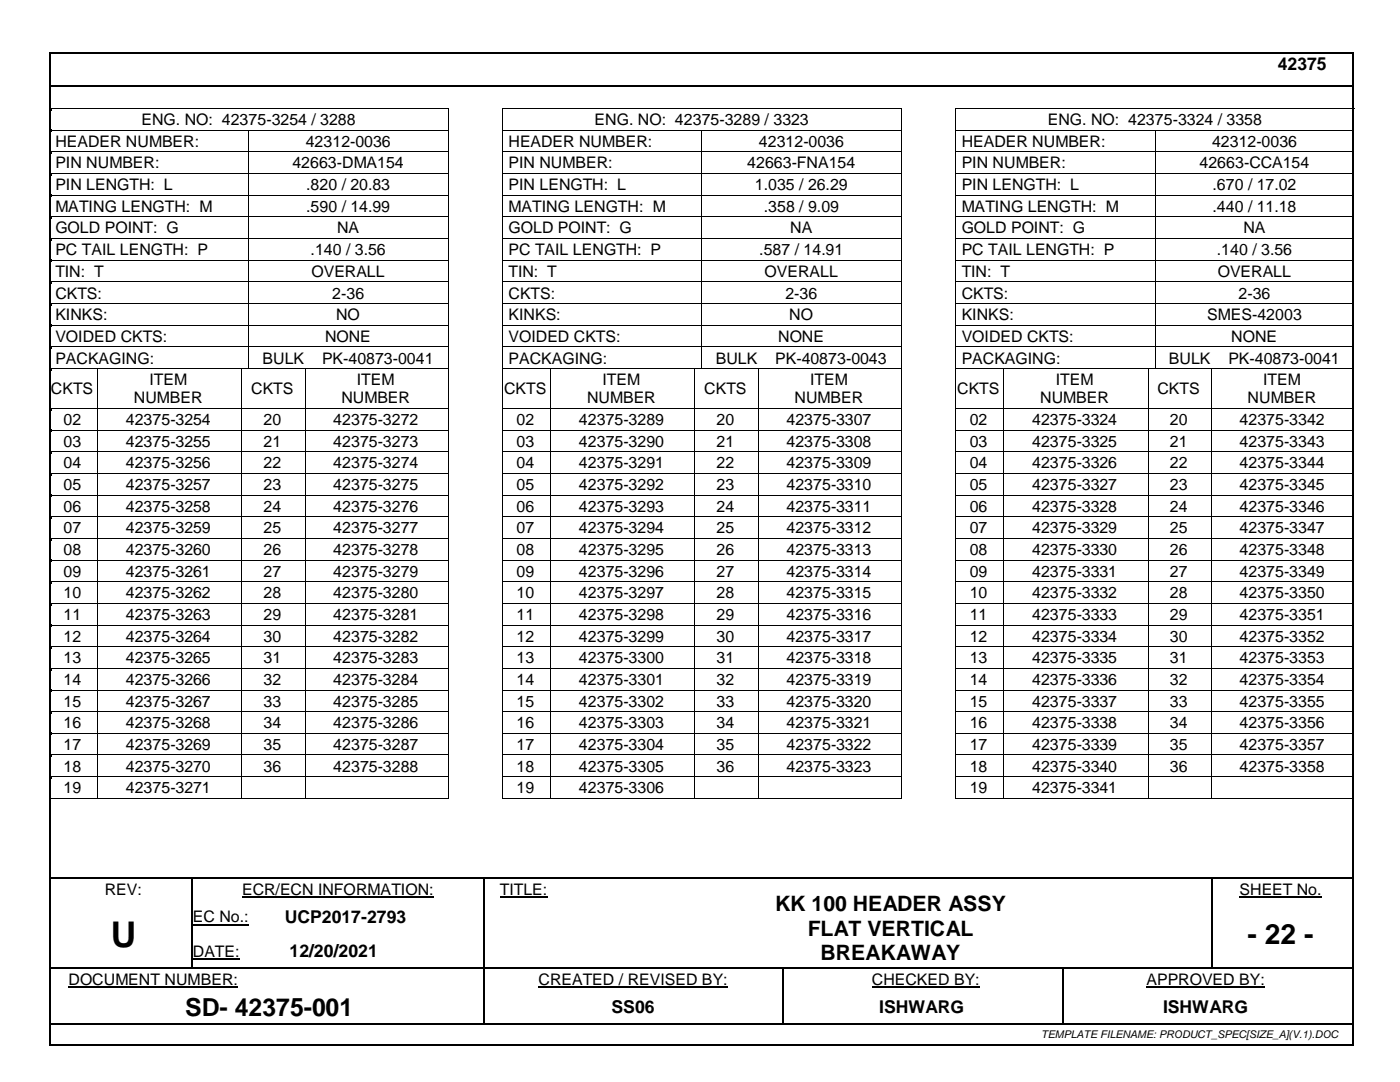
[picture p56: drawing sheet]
<svg xmlns="http://www.w3.org/2000/svg" width="279mm" height="216mm" viewBox="0 0 279 216" stroke-linecap="round" stroke-linejoin="round" font-family="sans-serif">
<defs><g id="words">
<text font-size="7.1" x="22.1" y="188.9">U</text>
<text font-size="5.6" x="249" y="188.3">- 22 -</text>
<text font-size="5" x="37" y="202.7">SD- 42375-001</text>
<g font-size="4.2">
<text x="154.7" y="181.9">KK 100 HEADER ASSY</text>
<text x="161.2" y="186.7">FLAT VERTICAL</text>
<text x="163.8" y="191.6">BREAKAWAY</text>
</g>
<g font-size="3.5">
<text x="255" y="13.9">42375</text>
<text x="56.8" y="184.1">UCP2017-2793</text>
<text x="57.8" y="191">12/20/2021</text>
<text x="122.1" y="202">SS06</text>
<text x="175.5" y="202">ISHWARG</text>
<text x="232.1" y="202">ISHWARG</text>
</g>
<g font-size="3.2">
<text x="11" y="29.3">HEADER NUMBER:</text>
<text x="28.2" y="25">ENG. NO: 42375-3254 / 3288</text>
<text x="61" y="29.3">42312-0036</text>
<text x="101.5" y="29.3">HEADER NUMBER:</text>
<text x="118.7" y="25">ENG. NO: 42375-3289 / 3323</text>
<text x="151.5" y="29.3">42312-0036</text>
<text x="191.9" y="29.3">HEADER NUMBER:</text>
<text x="209.1" y="25">ENG. NO: 42375-3324 / 3358</text>
<text x="241.9" y="29.3">42312-0036</text>
<text x="11" y="33.6">PIN NUMBER:</text>
<text x="58.3" y="33.6">42663-DMA154</text>
<text x="101.5" y="33.6">PIN NUMBER:</text>
<text x="149.1" y="33.6">42663-FNA154</text>
<text x="191.9" y="33.6">PIN NUMBER:</text>
<text x="239.4" y="33.6">42663-CCA154</text>
<text x="11" y="37.9">PIN LENGTH: L</text>
<text x="61.1" y="37.9">.820 / 20.83</text>
<text x="101.5" y="37.9">PIN LENGTH: L</text>
<text x="150.6" y="37.9">1.035 / 26.29</text>
<text x="191.9" y="37.9">PIN LENGTH: L</text>
<text x="242" y="37.9">.670 / 17.02</text>
<text x="11" y="42.3">MATING LENGTH: M</text>
<text x="11" y="46.6">GOLD POINT: G</text>
<text x="61.1" y="42.3">.590 / 14.99</text>
<text x="67.3" y="46.6">NA</text>
<text x="101.5" y="42.3">MATING LENGTH: M</text>
<text x="101.5" y="46.6">GOLD POINT: G</text>
<text x="152.4" y="42.3">.358 / 9.09</text>
<text x="157.7" y="46.6">NA</text>
<text x="191.9" y="42.3">MATING LENGTH: M</text>
<text x="191.9" y="46.6">GOLD POINT: G</text>
<text x="242" y="42.3">.440 / 11.18</text>
<text x="248.2" y="46.6">NA</text>
<text x="11" y="50.9">PC TAIL LENGTH: P</text>
<text x="62" y="50.9">.140 / 3.56</text>
<text x="101.5" y="50.9">PC TAIL LENGTH: P</text>
<text x="151.5" y="50.9">.587 / 14.91</text>
<text x="191.9" y="50.9">PC TAIL LENGTH: P</text>
<text x="242.9" y="50.9">.140 / 3.56</text>
<text x="11" y="55.3">TIN: T</text>
<text x="11" y="59.6">CKTS:</text>
<text x="62.2" y="55.3">OVERALL</text>
<text x="66.3" y="59.6">2-36</text>
<text x="101.5" y="55.3">TIN: T</text>
<text x="101.5" y="59.6">CKTS:</text>
<text x="152.6" y="55.3">OVERALL</text>
<text x="156.7" y="59.6">2-36</text>
<text x="191.9" y="55.3">TIN: T</text>
<text x="191.9" y="59.6">CKTS:</text>
<text x="243" y="55.3">OVERALL</text>
<text x="247.2" y="59.6">2-36</text>
<text x="11" y="63.9">KINKS:</text>
<text x="67.1" y="63.9">NO</text>
<text x="101.5" y="63.9">KINKS:</text>
<text x="157.5" y="63.9">NO</text>
<text x="191.9" y="63.9">KINKS:</text>
<text x="240.9" y="63.9">SMES-42003</text>
<text x="11" y="68.2">VOIDED CKTS:</text>
<text x="64.9" y="68.2">NONE</text>
<text x="101.5" y="68.2">VOIDED CKTS:</text>
<text x="155.3" y="68.2">NONE</text>
<text x="191.9" y="68.2">VOIDED CKTS:</text>
<text x="245.7" y="68.2">NONE</text>
<text x="11" y="72.5">PACKAGING:</text>
<text x="29.8" y="76.9">ITEM</text>
<text x="52.4" y="72.5">BULK</text>
<text x="64.3" y="72.5">PK-40873-0041</text>
<text x="71.2" y="76.9">ITEM</text>
<text x="101.5" y="72.5">PACKAGING:</text>
<text x="120.2" y="76.9">ITEM</text>
<text x="142.9" y="72.5">BULK</text>
<text x="154.7" y="72.5">PK-40873-0043</text>
<text x="161.7" y="76.9">ITEM</text>
<text x="191.9" y="72.5">PACKAGING:</text>
<text x="210.7" y="76.9">ITEM</text>
<text x="233.3" y="72.5">BULK</text>
<text x="245.1" y="72.5">PK-40873-0041</text>
<text x="252.1" y="76.9">ITEM</text>
<text x="10.2" y="78.7">CKTS</text>
<text x="26.7" y="80.5">NUMBER</text>
<text x="50.1" y="78.7">CKTS</text>
<text x="68.1" y="80.5">NUMBER</text>
<text x="100.6" y="78.7">CKTS</text>
<text x="117.2" y="80.5">NUMBER</text>
<text x="140.6" y="78.7">CKTS</text>
<text x="158.6" y="80.5">NUMBER</text>
<text x="191" y="78.7">CKTS</text>
<text x="207.6" y="80.5">NUMBER</text>
<text x="231" y="78.7">CKTS</text>
<text x="249" y="80.5">NUMBER</text>
<text x="12.7" y="84.8">02</text>
<text x="12.7" y="89.1">03</text>
<text x="25.1" y="84.8">42375-3254</text>
<text x="25.1" y="89.1">42375-3255</text>
<text x="52.6" y="84.8">20</text>
<text x="52.6" y="89.1">21</text>
<text x="66.5" y="84.8">42375-3272</text>
<text x="66.5" y="89.1">42375-3273</text>
<text x="103.1" y="84.8">02</text>
<text x="103.1" y="89.1">03</text>
<text x="115.5" y="84.8">42375-3289</text>
<text x="115.5" y="89.1">42375-3290</text>
<text x="143" y="84.8">20</text>
<text x="143" y="89.1">21</text>
<text x="157" y="84.8">42375-3307</text>
<text x="157" y="89.1">42375-3308</text>
<text x="193.5" y="84.8">02</text>
<text x="193.5" y="89.1">03</text>
<text x="206" y="84.8">42375-3324</text>
<text x="206" y="89.1">42375-3325</text>
<text x="233.5" y="84.8">20</text>
<text x="233.5" y="89.1">21</text>
<text x="247.4" y="84.8">42375-3342</text>
<text x="247.4" y="89.1">42375-3343</text>
<text x="12.7" y="93.4">04</text>
<text x="25.1" y="93.4">42375-3256</text>
<text x="52.6" y="93.4">22</text>
<text x="66.5" y="93.4">42375-3274</text>
<text x="103.1" y="93.4">04</text>
<text x="115.5" y="93.4">42375-3291</text>
<text x="143" y="93.4">22</text>
<text x="157" y="93.4">42375-3309</text>
<text x="193.5" y="93.4">04</text>
<text x="206" y="93.4">42375-3326</text>
<text x="233.5" y="93.4">22</text>
<text x="247.4" y="93.4">42375-3344</text>
<text x="12.7" y="97.8">05</text>
<text x="25.1" y="97.8">42375-3257</text>
<text x="52.6" y="97.8">23</text>
<text x="66.5" y="97.8">42375-3275</text>
<text x="103.1" y="97.8">05</text>
<text x="115.5" y="97.8">42375-3292</text>
<text x="143" y="97.8">23</text>
<text x="157" y="97.8">42375-3310</text>
<text x="193.5" y="97.8">05</text>
<text x="206" y="97.8">42375-3327</text>
<text x="233.5" y="97.8">23</text>
<text x="247.4" y="97.8">42375-3345</text>
<text x="12.7" y="102.1">06</text>
<text x="12.7" y="106.4">07</text>
<text x="25.1" y="102.1">42375-3258</text>
<text x="25.1" y="106.4">42375-3259</text>
<text x="52.6" y="102.1">24</text>
<text x="52.6" y="106.4">25</text>
<text x="66.5" y="102.1">42375-3276</text>
<text x="66.5" y="106.4">42375-3277</text>
<text x="103.1" y="102.1">06</text>
<text x="103.1" y="106.4">07</text>
<text x="115.5" y="102.1">42375-3293</text>
<text x="115.5" y="106.4">42375-3294</text>
<text x="143" y="102.1">24</text>
<text x="143" y="106.4">25</text>
<text x="157" y="102.1">42375-3311</text>
<text x="157" y="106.4">42375-3312</text>
<text x="193.5" y="102.1">06</text>
<text x="193.5" y="106.4">07</text>
<text x="206" y="102.1">42375-3328</text>
<text x="206" y="106.4">42375-3329</text>
<text x="233.5" y="102.1">24</text>
<text x="233.5" y="106.4">25</text>
<text x="247.4" y="102.1">42375-3346</text>
<text x="247.4" y="106.4">42375-3347</text>
<text x="12.7" y="110.8">08</text>
<text x="25.1" y="110.8">42375-3260</text>
<text x="52.6" y="110.8">26</text>
<text x="66.5" y="110.8">42375-3278</text>
<text x="103.1" y="110.8">08</text>
<text x="115.5" y="110.8">42375-3295</text>
<text x="143" y="110.8">26</text>
<text x="157" y="110.8">42375-3313</text>
<text x="193.5" y="110.8">08</text>
<text x="206" y="110.8">42375-3330</text>
<text x="233.5" y="110.8">26</text>
<text x="247.4" y="110.8">42375-3348</text>
<text x="12.7" y="115.1">09</text>
<text x="12.7" y="119.4">10</text>
<text x="25.1" y="115.1">42375-3261</text>
<text x="25.1" y="119.4">42375-3262</text>
<text x="52.6" y="115.1">27</text>
<text x="52.6" y="119.4">28</text>
<text x="66.5" y="115.1">42375-3279</text>
<text x="66.5" y="119.4">42375-3280</text>
<text x="103.1" y="115.1">09</text>
<text x="103.1" y="119.4">10</text>
<text x="115.5" y="115.1">42375-3296</text>
<text x="115.5" y="119.4">42375-3297</text>
<text x="143" y="115.1">27</text>
<text x="143" y="119.4">28</text>
<text x="157" y="115.1">42375-3314</text>
<text x="157" y="119.4">42375-3315</text>
<text x="193.5" y="115.1">09</text>
<text x="193.5" y="119.4">10</text>
<text x="206" y="115.1">42375-3331</text>
<text x="206" y="119.4">42375-3332</text>
<text x="233.5" y="115.1">27</text>
<text x="233.5" y="119.4">28</text>
<text x="247.4" y="115.1">42375-3349</text>
<text x="247.4" y="119.4">42375-3350</text>
<text x="12.7" y="123.7">11</text>
<text x="25.1" y="123.7">42375-3263</text>
<text x="52.6" y="123.7">29</text>
<text x="66.5" y="123.7">42375-3281</text>
<text x="103.1" y="123.7">11</text>
<text x="115.5" y="123.7">42375-3298</text>
<text x="143" y="123.7">29</text>
<text x="157" y="123.7">42375-3316</text>
<text x="193.5" y="123.7">11</text>
<text x="206" y="123.7">42375-3333</text>
<text x="233.5" y="123.7">29</text>
<text x="247.4" y="123.7">42375-3351</text>
<text x="12.7" y="128">12</text>
<text x="25.1" y="128">42375-3264</text>
<text x="52.6" y="128">30</text>
<text x="66.5" y="128">42375-3282</text>
<text x="103.1" y="128">12</text>
<text x="115.5" y="128">42375-3299</text>
<text x="143" y="128">30</text>
<text x="157" y="128">42375-3317</text>
<text x="193.5" y="128">12</text>
<text x="206" y="128">42375-3334</text>
<text x="233.5" y="128">30</text>
<text x="247.4" y="128">42375-3352</text>
<text x="12.7" y="132.4">13</text>
<text x="12.7" y="136.7">14</text>
<text x="25.1" y="132.4">42375-3265</text>
<text x="25.1" y="136.7">42375-3266</text>
<text x="52.6" y="132.4">31</text>
<text x="52.6" y="136.7">32</text>
<text x="66.5" y="132.4">42375-3283</text>
<text x="66.5" y="136.7">42375-3284</text>
<text x="103.1" y="132.4">13</text>
<text x="103.1" y="136.7">14</text>
<text x="115.5" y="132.4">42375-3300</text>
<text x="115.5" y="136.7">42375-3301</text>
<text x="143" y="132.4">31</text>
<text x="143" y="136.7">32</text>
<text x="157" y="132.4">42375-3318</text>
<text x="157" y="136.7">42375-3319</text>
<text x="193.5" y="132.4">13</text>
<text x="193.5" y="136.7">14</text>
<text x="206" y="132.4">42375-3335</text>
<text x="206" y="136.7">42375-3336</text>
<text x="233.5" y="132.4">31</text>
<text x="233.5" y="136.7">32</text>
<text x="247.4" y="132.4">42375-3353</text>
<text x="247.4" y="136.7">42375-3354</text>
<text x="12.7" y="141">15</text>
<text x="25.1" y="141">42375-3267</text>
<text x="52.6" y="141">33</text>
<text x="66.5" y="141">42375-3285</text>
<text x="103.1" y="141">15</text>
<text x="115.5" y="141">42375-3302</text>
<text x="143" y="141">33</text>
<text x="157" y="141">42375-3320</text>
<text x="193.5" y="141">15</text>
<text x="206" y="141">42375-3337</text>
<text x="233.5" y="141">33</text>
<text x="247.4" y="141">42375-3355</text>
<text x="12.7" y="145.3">16</text>
<text x="12.7" y="149.6">17</text>
<text x="25.1" y="145.3">42375-3268</text>
<text x="25.1" y="149.6">42375-3269</text>
<text x="52.6" y="145.3">34</text>
<text x="52.6" y="149.6">35</text>
<text x="66.5" y="145.3">42375-3286</text>
<text x="66.5" y="149.6">42375-3287</text>
<text x="103.1" y="145.3">16</text>
<text x="103.1" y="149.6">17</text>
<text x="115.5" y="145.3">42375-3303</text>
<text x="115.5" y="149.6">42375-3304</text>
<text x="143" y="145.3">34</text>
<text x="143" y="149.6">35</text>
<text x="157" y="145.3">42375-3321</text>
<text x="157" y="149.6">42375-3322</text>
<text x="193.5" y="145.3">16</text>
<text x="193.5" y="149.6">17</text>
<text x="206" y="145.3">42375-3338</text>
<text x="206" y="149.6">42375-3339</text>
<text x="233.5" y="145.3">34</text>
<text x="233.5" y="149.6">35</text>
<text x="247.4" y="145.3">42375-3356</text>
<text x="247.4" y="149.6">42375-3357</text>
<text x="12.7" y="153.9">18</text>
<text x="25.1" y="153.9">42375-3270</text>
<text x="52.6" y="153.9">36</text>
<text x="66.5" y="153.9">42375-3288</text>
<text x="103.1" y="153.9">18</text>
<text x="115.5" y="153.9">42375-3305</text>
<text x="143" y="153.9">36</text>
<text x="157" y="153.9">42375-3323</text>
<text x="193.5" y="153.9">18</text>
<text x="206" y="153.9">42375-3340</text>
<text x="233.5" y="153.9">36</text>
<text x="247.4" y="153.9">42375-3358</text>
<text x="12.7" y="158.3">19</text>
<text x="25.1" y="158.3">42375-3271</text>
<text x="103.1" y="158.3">19</text>
<text x="115.5" y="158.3">42375-3306</text>
<text x="193.5" y="158.3">19</text>
<text x="206" y="158.3">42375-3341</text>
<text x="20.9" y="178.5">REV:</text>
<text x="48.3" y="178.5">ECR/ECN INFORMATION:</text>
<text x="99.8" y="178.5">TITLE:</text>
<text x="247.4" y="178.5">SHEET No.</text>
<text x="38.5" y="184.1">EC No.:</text>
<text x="38.5" y="191">DATE:</text>
<text x="13.7" y="196.5">DOCUMENT NUMBER:</text>
<text x="107.5" y="196.5">CREATED / REVISED BY:</text>
<text x="174" y="196.5">CHECKED BY:</text>
<text x="228.8" y="196.5">APPROVED BY:</text>
</g>
<text font-size="2.1" x="207.8" y="207.1">TEMPLATE FILENAME: PRODUCT_SPEC[SIZE_A](V.1).DOC</text>
</g></defs>
<g fill="#000">
<path d="M9.8 10.3h.4v.4h-.4z" fill-rule="evenodd"/>
<path d="M9.8 10.3h.4v.4h-.4z" fill-rule="evenodd"/>
<path d="M10.2 17h.3v.4h-.3z" fill-rule="evenodd"/>
<path d="M10.2 17h.3v.4h-.3z" fill-rule="evenodd"/>
<path d="M10.2 17h.3v.4h-.3z" fill-rule="evenodd"/>
<path d="M10.5 17v.4z" fill-rule="evenodd"/>
<path d="M269.9 10.3h.4v.4h-.4z" fill-rule="evenodd"/>
<path d="M269.9 10.3h.4v.4h-.4z" fill-rule="evenodd"/>
<path d="M10.2 21.6h.1v.4h-.1z" fill-rule="evenodd"/>
<path d="M10.2 21.6h.1v.2h-.1z" fill-rule="evenodd"/>
<path d="M10.2 25.9h.1v.4h-.1z" fill-rule="evenodd"/>
<path d="M10.2 30.2h.1v.5h-.1z" fill-rule="evenodd"/>
<path d="M10.2 34.6h.1v.4h-.1z" fill-rule="evenodd"/>
<path d="M10.2 38.9h.1v.4h-.1z" fill-rule="evenodd"/>
<path d="M49.6 26.1h.1v.2h-.1z" fill-rule="evenodd"/>
<path d="M49.6 25.9h.1v.2h-.1z" fill-rule="evenodd"/>
<path d="M49.6 30.2h.1v.5h-.1z" fill-rule="evenodd"/>
<path d="M49.6 34.6h.1v.4h-.1z" fill-rule="evenodd"/>
<path d="M49.6 38.9h.1v.4h-.1z" fill-rule="evenodd"/>
<path d="M89.5 21.6h.1v.4h-.1z" fill-rule="evenodd"/>
<path d="M89.5 21.6h.1v.2h-.1z" fill-rule="evenodd"/>
<path d="M89.5 25.9h.1v.4h-.1z" fill-rule="evenodd"/>
<path d="M89.5 30.2h.1v.5h-.1z" fill-rule="evenodd"/>
<path d="M89.5 34.6h.1v.4h-.1z" fill-rule="evenodd"/>
<path d="M89.5 38.9h.1v.4h-.1z" fill-rule="evenodd"/>
<path d="M100.3 21.6h.1v.4h-.1z" fill-rule="evenodd"/>
<path d="M100.3 21.6h.1v.2h-.1z" fill-rule="evenodd"/>
<path d="M100.3 25.9h.1v.4h-.1z" fill-rule="evenodd"/>
<path d="M100.3 30.2h.1v.5h-.1z" fill-rule="evenodd"/>
<path d="M100.3 34.6h.1v.4h-.1z" fill-rule="evenodd"/>
<path d="M100.3 38.9h.1v.4h-.1z" fill-rule="evenodd"/>
<path d="M140 26.1h.2v.2h-.2z" fill-rule="evenodd"/>
<path d="M140 25.9h.2v.2h-.2z" fill-rule="evenodd"/>
<path d="M140 30.2h.2v.5h-.2z" fill-rule="evenodd"/>
<path d="M140 34.6h.2v.4h-.2z" fill-rule="evenodd"/>
<path d="M140 38.9h.2v.4h-.2z" fill-rule="evenodd"/>
<path d="M179.9 21.6h.2v.4h-.2z" fill-rule="evenodd"/>
<path d="M179.9 21.6h.2v.2h-.2z" fill-rule="evenodd"/>
<path d="M179.9 25.9h.2v.4h-.2z" fill-rule="evenodd"/>
<path d="M179.9 30.2h.2v.5h-.2z" fill-rule="evenodd"/>
<path d="M179.9 34.6h.2v.4h-.2z" fill-rule="evenodd"/>
<path d="M179.9 38.9h.2v.4h-.2z" fill-rule="evenodd"/>
<path d="M190.7 21.6h.2v.4h-.2z" fill-rule="evenodd"/>
<path d="M190.7 21.6h.2v.2h-.2z" fill-rule="evenodd"/>
<path d="M190.7 25.9h.2v.4h-.2z" fill-rule="evenodd"/>
<path d="M190.7 30.2h.2v.5h-.2z" fill-rule="evenodd"/>
<path d="M190.7 34.6h.2v.4h-.2z" fill-rule="evenodd"/>
<path d="M190.7 38.9h.2v.4h-.2z" fill-rule="evenodd"/>
<path d="M230.5 26.1h.1v.2h-.1z" fill-rule="evenodd"/>
<path d="M230.5 25.9h.1v.2h-.1z" fill-rule="evenodd"/>
<path d="M230.5 30.2h.1v.5h-.1z" fill-rule="evenodd"/>
<path d="M230.5 34.6h.1v.4h-.1z" fill-rule="evenodd"/>
<path d="M230.5 38.9h.1v.4h-.1z" fill-rule="evenodd"/>
<path d="M10.2 43.2h.1v.4h-.1z" fill-rule="evenodd"/>
<path d="M10.2 47.5h.1v.4h-.1z" fill-rule="evenodd"/>
<path d="M10.2 51.9h.1v.4h-.1z" fill-rule="evenodd"/>
<path d="M10.2 56.2h.1v.4h-.1z" fill-rule="evenodd"/>
<path d="M49.6 43.2h.1v.4h-.1z" fill-rule="evenodd"/>
<path d="M49.6 47.5h.1v.4h-.1z" fill-rule="evenodd"/>
<path d="M49.6 51.9h.1v.4h-.1z" fill-rule="evenodd"/>
<path d="M49.6 56.2h.1v.4h-.1z" fill-rule="evenodd"/>
<path d="M89.5 43.2h.1v.4h-.1z" fill-rule="evenodd"/>
<path d="M89.5 47.5h.1v.4h-.1z" fill-rule="evenodd"/>
<path d="M89.5 51.9h.1v.4h-.1z" fill-rule="evenodd"/>
<path d="M89.5 56.2h.1v.4h-.1z" fill-rule="evenodd"/>
<path d="M100.3 43.2h.1v.4h-.1z" fill-rule="evenodd"/>
<path d="M100.3 47.5h.1v.4h-.1z" fill-rule="evenodd"/>
<path d="M100.3 51.9h.1v.4h-.1z" fill-rule="evenodd"/>
<path d="M100.3 56.2h.1v.4h-.1z" fill-rule="evenodd"/>
<path d="M140 43.2h.2v.4h-.2z" fill-rule="evenodd"/>
<path d="M140 47.5h.2v.4h-.2z" fill-rule="evenodd"/>
<path d="M140 51.9h.2v.4h-.2z" fill-rule="evenodd"/>
<path d="M140 56.2h.2v.4h-.2z" fill-rule="evenodd"/>
<path d="M179.9 43.2h.2v.4h-.2z" fill-rule="evenodd"/>
<path d="M179.9 47.5h.2v.4h-.2z" fill-rule="evenodd"/>
<path d="M179.9 51.9h.2v.4h-.2z" fill-rule="evenodd"/>
<path d="M179.9 56.2h.2v.4h-.2z" fill-rule="evenodd"/>
<path d="M190.7 43.2h.2v.4h-.2z" fill-rule="evenodd"/>
<path d="M190.7 47.5h.2v.4h-.2z" fill-rule="evenodd"/>
<path d="M190.7 51.9h.2v.4h-.2z" fill-rule="evenodd"/>
<path d="M190.7 56.2h.2v.4h-.2z" fill-rule="evenodd"/>
<path d="M230.5 43.2h.1v.4h-.1z" fill-rule="evenodd"/>
<path d="M230.5 47.5h.1v.4h-.1z" fill-rule="evenodd"/>
<path d="M230.5 51.9h.1v.4h-.1z" fill-rule="evenodd"/>
<path d="M230.5 56.2h.1v.4h-.1z" fill-rule="evenodd"/>
<path d="M10.2 60.5h.1v.4h-.1z" fill-rule="evenodd"/>
<path d="M10.2 64.8h.1v.4h-.1z" fill-rule="evenodd"/>
<path d="M10.2 69.1h.1v.5h-.1z" fill-rule="evenodd"/>
<path d="M10.2 73.5h.1v.4h-.1z" fill-rule="evenodd"/>
<path d="M19.3 73.6h.2v.3h-.2z" fill-rule="evenodd"/>
<path d="M19.3 73.5h.2v.1h-.2z" fill-rule="evenodd"/>
<path d="M48.2 73.6h.2v.3h-.2z" fill-rule="evenodd"/>
<path d="M48.2 73.5h.2v.1h-.2z" fill-rule="evenodd"/>
<path d="M48.4 73.5h1.2v.1h-1.2z" fill-rule="evenodd"/>
<path d="M49.6 60.5h.1v.4h-.1z" fill-rule="evenodd"/>
<path d="M49.6 64.8h.1v.4h-.1z" fill-rule="evenodd"/>
<path d="M49.6 69.1h.1v.5h-.1z" fill-rule="evenodd"/>
<path d="M49.6 73.5h.1v.1h-.1z" fill-rule="evenodd"/>
<path d="M60.9 73.6h.2v.3h-.2z" fill-rule="evenodd"/>
<path d="M60.9 73.5h.2v.1h-.2z" fill-rule="evenodd"/>
<path d="M89.5 60.5h.1v.4h-.1z" fill-rule="evenodd"/>
<path d="M89.5 64.8h.1v.4h-.1z" fill-rule="evenodd"/>
<path d="M89.5 69.1h.1v.5h-.1z" fill-rule="evenodd"/>
<path d="M89.5 73.5h.1v.1h-.1z" fill-rule="evenodd"/>
<path d="M89.5 73.6l.1 .3z" fill-rule="evenodd"/>
<path d="M100.3 60.5h.1v.4h-.1z" fill-rule="evenodd"/>
<path d="M100.3 64.8h.1v.4h-.1z" fill-rule="evenodd"/>
<path d="M100.3 69.1h.1v.5h-.1z" fill-rule="evenodd"/>
<path d="M100.3 73.5h.1v.4h-.1z" fill-rule="evenodd"/>
<path d="M109.8 73.6h.2v.3h-.2z" fill-rule="evenodd"/>
<path d="M109.8 73.5h.2v.1h-.2z" fill-rule="evenodd"/>
<path d="M138.6 73.6h.2v.3h-.2z" fill-rule="evenodd"/>
<path d="M138.6 73.5h.2v.1h-.2z" fill-rule="evenodd"/>
<path d="M138.8 73.5h1.2v.1h-1.2z" fill-rule="evenodd"/>
<path d="M140 60.5h.2v.4h-.2z" fill-rule="evenodd"/>
<path d="M140 64.8h.2v.4h-.2z" fill-rule="evenodd"/>
<path d="M140 69.1h.2v.5h-.2z" fill-rule="evenodd"/>
<path d="M140 73.5h.2v.1h-.2z" fill-rule="evenodd"/>
<path d="M151.3 73.6h.2v.3h-.2z" fill-rule="evenodd"/>
<path d="M151.3 73.5h.2v.1h-.2z" fill-rule="evenodd"/>
<path d="M179.9 60.5h.2v.4h-.2z" fill-rule="evenodd"/>
<path d="M179.9 64.8h.2v.4h-.2z" fill-rule="evenodd"/>
<path d="M179.9 69.1h.2v.5h-.2z" fill-rule="evenodd"/>
<path d="M179.9 73.5h.2v.1h-.2z" fill-rule="evenodd"/>
<path d="M179.9 73.6l.1 .3z" fill-rule="evenodd"/>
<path d="M190.7 60.5h.2v.4h-.2z" fill-rule="evenodd"/>
<path d="M190.7 64.8h.2v.4h-.2z" fill-rule="evenodd"/>
<path d="M190.7 69.1h.2v.5h-.2z" fill-rule="evenodd"/>
<path d="M190.7 73.5h.2v.4h-.2z" fill-rule="evenodd"/>
<path d="M200.2 73.6h.2v.3h-.2z" fill-rule="evenodd"/>
<path d="M200.2 73.5h.2v.1h-.2z" fill-rule="evenodd"/>
<path d="M229.1 73.6h.1v.3h-.1z" fill-rule="evenodd"/>
<path d="M229.1 73.5h.1v.1h-.1z" fill-rule="evenodd"/>
<path d="M229.2 73.5h1.3v.1h-1.3z" fill-rule="evenodd"/>
<path d="M230.5 60.5h.1v.4h-.1z" fill-rule="evenodd"/>
<path d="M230.5 64.8h.1v.4h-.1z" fill-rule="evenodd"/>
<path d="M230.5 69.1h.1v.5h-.1z" fill-rule="evenodd"/>
<path d="M230.5 73.5h.1v.1h-.1z" fill-rule="evenodd"/>
<path d="M241.8 73.6h.1v.3h-.1z" fill-rule="evenodd"/>
<path d="M241.8 73.5h.1v.1h-.1z" fill-rule="evenodd"/>
<path d="M10.2 81.4h.1v.4h-.1z" fill-rule="evenodd"/>
<path d="M10.2 85.7h.1v.5h-.1z" fill-rule="evenodd"/>
<path d="M10.2 90.1h.1v.4h-.1z" fill-rule="evenodd"/>
<path d="M10.2 94.4h.1v.4h-.1z" fill-rule="evenodd"/>
<path d="M10.2 98.7h.1v.5h-.1z" fill-rule="evenodd"/>
<path d="M19.3 81.4h.2v.4h-.2z" fill-rule="evenodd"/>
<path d="M19.3 85.7h.2v.5h-.2z" fill-rule="evenodd"/>
<path d="M19.3 90.1h.2v.4h-.2z" fill-rule="evenodd"/>
<path d="M19.3 94.4h.2v.4h-.2z" fill-rule="evenodd"/>
<path d="M19.3 98.7h.2v.5h-.2z" fill-rule="evenodd"/>
<path d="M48.2 81.4h.2v.4h-.2z" fill-rule="evenodd"/>
<path d="M48.2 85.7h.2v.5h-.2z" fill-rule="evenodd"/>
<path d="M48.2 90.1h.2v.4h-.2z" fill-rule="evenodd"/>
<path d="M48.2 94.4h.2v.4h-.2z" fill-rule="evenodd"/>
<path d="M48.2 98.7h.2v.5h-.2z" fill-rule="evenodd"/>
<path d="M60.9 81.4h.2v.4h-.2z" fill-rule="evenodd"/>
<path d="M60.9 85.7h.2v.5h-.2z" fill-rule="evenodd"/>
<path d="M60.9 90.1h.2v.4h-.2z" fill-rule="evenodd"/>
<path d="M60.9 94.4h.2v.4h-.2z" fill-rule="evenodd"/>
<path d="M60.9 98.7h.2v.5h-.2z" fill-rule="evenodd"/>
<path d="M89.5 85.9h.1v.3h-.1z" fill-rule="evenodd"/>
<path d="M89.5 85.7h.1v.2h-.1z" fill-rule="evenodd"/>
<path d="M89.5 90.1h.1v.4h-.1z" fill-rule="evenodd"/>
<path d="M89.5 94.4h.1v.1h-.1z" fill-rule="evenodd"/>
<path d="M89.5 81.4l.1 .4z" fill-rule="evenodd"/>
<path d="M89.5 94.5l.1 .3z" fill-rule="evenodd"/>
<path d="M89.5 98.7l.1 .5z" fill-rule="evenodd"/>
<path d="M100.3 81.4h.1v.4h-.1z" fill-rule="evenodd"/>
<path d="M100.3 85.7h.1v.5h-.1z" fill-rule="evenodd"/>
<path d="M100.3 90.1h.1v.4h-.1z" fill-rule="evenodd"/>
<path d="M100.3 94.4h.1v.4h-.1z" fill-rule="evenodd"/>
<path d="M100.3 98.7h.1v.5h-.1z" fill-rule="evenodd"/>
<path d="M109.8 81.4h.2v.4h-.2z" fill-rule="evenodd"/>
<path d="M109.8 85.7h.2v.5h-.2z" fill-rule="evenodd"/>
<path d="M109.8 90.1h.2v.4h-.2z" fill-rule="evenodd"/>
<path d="M109.8 94.4h.2v.4h-.2z" fill-rule="evenodd"/>
<path d="M109.8 98.7h.2v.5h-.2z" fill-rule="evenodd"/>
<path d="M138.6 81.4h.2v.4h-.2z" fill-rule="evenodd"/>
<path d="M138.6 85.7h.2v.5h-.2z" fill-rule="evenodd"/>
<path d="M138.6 90.1h.2v.4h-.2z" fill-rule="evenodd"/>
<path d="M138.6 94.4h.2v.4h-.2z" fill-rule="evenodd"/>
<path d="M138.6 98.7h.2v.5h-.2z" fill-rule="evenodd"/>
<path d="M151.3 81.4h.2v.4h-.2z" fill-rule="evenodd"/>
<path d="M151.3 85.7h.2v.5h-.2z" fill-rule="evenodd"/>
<path d="M151.3 90.1h.2v.4h-.2z" fill-rule="evenodd"/>
<path d="M151.3 94.4h.2v.4h-.2z" fill-rule="evenodd"/>
<path d="M151.3 98.7h.2v.5h-.2z" fill-rule="evenodd"/>
<path d="M179.9 85.9h.2v.3h-.2z" fill-rule="evenodd"/>
<path d="M179.9 85.7h.2v.2h-.2z" fill-rule="evenodd"/>
<path d="M179.9 90.1h.2v.4h-.2z" fill-rule="evenodd"/>
<path d="M179.9 94.4h.2v.1h-.2z" fill-rule="evenodd"/>
<path d="M179.9 81.4l.1 .4z" fill-rule="evenodd"/>
<path d="M179.9 94.5l.1 .3z" fill-rule="evenodd"/>
<path d="M179.9 98.7l.1 .5z" fill-rule="evenodd"/>
<path d="M190.7 81.4h.2v.4h-.2z" fill-rule="evenodd"/>
<path d="M190.7 85.7h.2v.5h-.2z" fill-rule="evenodd"/>
<path d="M190.7 90.1h.2v.4h-.2z" fill-rule="evenodd"/>
<path d="M190.7 94.4h.2v.4h-.2z" fill-rule="evenodd"/>
<path d="M190.7 98.7h.2v.5h-.2z" fill-rule="evenodd"/>
<path d="M200.2 81.4h.2v.4h-.2z" fill-rule="evenodd"/>
<path d="M200.2 85.7h.2v.5h-.2z" fill-rule="evenodd"/>
<path d="M200.2 90.1h.2v.4h-.2z" fill-rule="evenodd"/>
<path d="M200.2 94.4h.2v.4h-.2z" fill-rule="evenodd"/>
<path d="M200.2 98.7h.2v.5h-.2z" fill-rule="evenodd"/>
<path d="M229.1 81.4h.1v.4h-.1z" fill-rule="evenodd"/>
<path d="M229.1 85.7h.1v.5h-.1z" fill-rule="evenodd"/>
<path d="M229.1 90.1h.1v.4h-.1z" fill-rule="evenodd"/>
<path d="M229.1 94.4h.1v.4h-.1z" fill-rule="evenodd"/>
<path d="M229.1 98.7h.1v.5h-.1z" fill-rule="evenodd"/>
<path d="M241.8 81.4h.1v.4h-.1z" fill-rule="evenodd"/>
<path d="M241.8 85.7h.1v.5h-.1z" fill-rule="evenodd"/>
<path d="M241.8 90.1h.1v.4h-.1z" fill-rule="evenodd"/>
<path d="M241.8 94.4h.1v.4h-.1z" fill-rule="evenodd"/>
<path d="M241.8 98.7h.1v.5h-.1z" fill-rule="evenodd"/>
<path d="M10.2 103.1h.1v.4h-.1z" fill-rule="evenodd"/>
<path d="M10.2 107.4h.1v.4h-.1z" fill-rule="evenodd"/>
<path d="M10.2 111.7h.1v.4h-.1z" fill-rule="evenodd"/>
<path d="M10.2 116h.1v.4h-.1z" fill-rule="evenodd"/>
<path d="M19.3 103.1h.2v.4h-.2z" fill-rule="evenodd"/>
<path d="M19.3 107.4h.2v.4h-.2z" fill-rule="evenodd"/>
<path d="M19.3 111.7h.2v.4h-.2z" fill-rule="evenodd"/>
<path d="M19.3 116h.2v.4h-.2z" fill-rule="evenodd"/>
<path d="M48.2 103.1h.2v.4h-.2z" fill-rule="evenodd"/>
<path d="M48.2 107.4h.2v.4h-.2z" fill-rule="evenodd"/>
<path d="M48.2 111.7h.2v.4h-.2z" fill-rule="evenodd"/>
<path d="M48.2 116h.2v.4h-.2z" fill-rule="evenodd"/>
<path d="M60.9 103.1h.2v.4h-.2z" fill-rule="evenodd"/>
<path d="M60.9 107.4h.2v.4h-.2z" fill-rule="evenodd"/>
<path d="M60.9 111.7h.2v.4h-.2z" fill-rule="evenodd"/>
<path d="M60.9 116h.2v.4h-.2z" fill-rule="evenodd"/>
<path d="M89.5 107.5h.1v.3h-.1z" fill-rule="evenodd"/>
<path d="M89.5 107.4h.1v.1h-.1z" fill-rule="evenodd"/>
<path d="M89.5 111.7h.1v.4h-.1z" fill-rule="evenodd"/>
<path d="M89.5 116h.1v.4h-.1z" fill-rule="evenodd"/>
<path d="M89.5 103.1l.1 .4z" fill-rule="evenodd"/>
<path d="M100.3 103.1h.1v.4h-.1z" fill-rule="evenodd"/>
<path d="M100.3 107.4h.1v.4h-.1z" fill-rule="evenodd"/>
<path d="M100.3 111.7h.1v.4h-.1z" fill-rule="evenodd"/>
<path d="M100.3 116h.1v.4h-.1z" fill-rule="evenodd"/>
<path d="M109.8 103.1h.2v.4h-.2z" fill-rule="evenodd"/>
<path d="M109.8 107.4h.2v.4h-.2z" fill-rule="evenodd"/>
<path d="M109.8 111.7h.2v.4h-.2z" fill-rule="evenodd"/>
<path d="M109.8 116h.2v.4h-.2z" fill-rule="evenodd"/>
<path d="M138.6 103.1h.2v.4h-.2z" fill-rule="evenodd"/>
<path d="M138.6 107.4h.2v.4h-.2z" fill-rule="evenodd"/>
<path d="M138.6 111.7h.2v.4h-.2z" fill-rule="evenodd"/>
<path d="M138.6 116h.2v.4h-.2z" fill-rule="evenodd"/>
<path d="M151.3 103.1h.2v.4h-.2z" fill-rule="evenodd"/>
<path d="M151.3 107.4h.2v.4h-.2z" fill-rule="evenodd"/>
<path d="M151.3 111.7h.2v.4h-.2z" fill-rule="evenodd"/>
<path d="M151.3 116h.2v.4h-.2z" fill-rule="evenodd"/>
<path d="M179.9 107.5h.2v.3h-.2z" fill-rule="evenodd"/>
<path d="M179.9 107.4h.2v.1h-.2z" fill-rule="evenodd"/>
<path d="M179.9 111.7h.2v.4h-.2z" fill-rule="evenodd"/>
<path d="M179.9 116h.2v.4h-.2z" fill-rule="evenodd"/>
<path d="M179.9 103.1l.1 .4z" fill-rule="evenodd"/>
<path d="M190.7 103.1h.2v.4h-.2z" fill-rule="evenodd"/>
<path d="M190.7 107.4h.2v.4h-.2z" fill-rule="evenodd"/>
<path d="M190.7 111.7h.2v.4h-.2z" fill-rule="evenodd"/>
<path d="M190.7 116h.2v.4h-.2z" fill-rule="evenodd"/>
<path d="M200.2 103.1h.2v.4h-.2z" fill-rule="evenodd"/>
<path d="M200.2 107.4h.2v.4h-.2z" fill-rule="evenodd"/>
<path d="M200.2 111.7h.2v.4h-.2z" fill-rule="evenodd"/>
<path d="M200.2 116h.2v.4h-.2z" fill-rule="evenodd"/>
<path d="M229.1 103.1h.1v.4h-.1z" fill-rule="evenodd"/>
<path d="M229.1 107.4h.1v.4h-.1z" fill-rule="evenodd"/>
<path d="M229.1 111.7h.1v.4h-.1z" fill-rule="evenodd"/>
<path d="M229.1 116h.1v.4h-.1z" fill-rule="evenodd"/>
<path d="M241.8 103.1h.1v.4h-.1z" fill-rule="evenodd"/>
<path d="M241.8 107.4h.1v.4h-.1z" fill-rule="evenodd"/>
<path d="M241.8 111.7h.1v.4h-.1z" fill-rule="evenodd"/>
<path d="M241.8 116h.1v.4h-.1z" fill-rule="evenodd"/>
<path d="M10.2 120.3h.1v.5h-.1z" fill-rule="evenodd"/>
<path d="M10.2 124.7h.1v.4h-.1z" fill-rule="evenodd"/>
<path d="M10.2 129h.1v.4h-.1z" fill-rule="evenodd"/>
<path d="M10.2 133.3h.1v.4h-.1z" fill-rule="evenodd"/>
<path d="M10.2 137.6h.1v.4h-.1z" fill-rule="evenodd"/>
<path d="M19.3 120.3h.2v.5h-.2z" fill-rule="evenodd"/>
<path d="M19.3 124.7h.2v.4h-.2z" fill-rule="evenodd"/>
<path d="M19.3 129h.2v.4h-.2z" fill-rule="evenodd"/>
<path d="M19.3 133.3h.2v.4h-.2z" fill-rule="evenodd"/>
<path d="M19.3 137.6h.2v.4h-.2z" fill-rule="evenodd"/>
<path d="M48.2 120.3h.2v.5h-.2z" fill-rule="evenodd"/>
<path d="M48.2 124.7h.2v.4h-.2z" fill-rule="evenodd"/>
<path d="M48.2 129h.2v.4h-.2z" fill-rule="evenodd"/>
<path d="M48.2 133.3h.2v.4h-.2z" fill-rule="evenodd"/>
<path d="M48.2 137.6h.2v.4h-.2z" fill-rule="evenodd"/>
<path d="M60.9 120.3h.2v.5h-.2z" fill-rule="evenodd"/>
<path d="M60.9 124.7h.2v.4h-.2z" fill-rule="evenodd"/>
<path d="M60.9 129h.2v.4h-.2z" fill-rule="evenodd"/>
<path d="M60.9 133.3h.2v.4h-.2z" fill-rule="evenodd"/>
<path d="M60.9 137.6h.2v.4h-.2z" fill-rule="evenodd"/>
<path d="M89.5 120.3h.1v.5h-.1z" fill-rule="evenodd"/>
<path d="M89.5 124.7h.1v.4h-.1z" fill-rule="evenodd"/>
<path d="M89.5 129h.1v.4h-.1z" fill-rule="evenodd"/>
<path d="M89.5 133.3h.1v.4h-.1z" fill-rule="evenodd"/>
<path d="M89.5 137.6h.1v.4h-.1z" fill-rule="evenodd"/>
<path d="M100.3 120.3h.1v.5h-.1z" fill-rule="evenodd"/>
<path d="M100.3 124.7h.1v.4h-.1z" fill-rule="evenodd"/>
<path d="M100.3 129h.1v.4h-.1z" fill-rule="evenodd"/>
<path d="M100.3 133.3h.1v.4h-.1z" fill-rule="evenodd"/>
<path d="M100.3 137.6h.1v.4h-.1z" fill-rule="evenodd"/>
<path d="M109.8 120.3h.2v.5h-.2z" fill-rule="evenodd"/>
<path d="M109.8 124.7h.2v.4h-.2z" fill-rule="evenodd"/>
<path d="M109.8 129h.2v.4h-.2z" fill-rule="evenodd"/>
<path d="M109.8 133.3h.2v.4h-.2z" fill-rule="evenodd"/>
<path d="M109.8 137.6h.2v.4h-.2z" fill-rule="evenodd"/>
<path d="M138.6 120.3h.2v.5h-.2z" fill-rule="evenodd"/>
<path d="M138.6 124.7h.2v.4h-.2z" fill-rule="evenodd"/>
<path d="M138.6 129h.2v.4h-.2z" fill-rule="evenodd"/>
<path d="M138.6 133.3h.2v.4h-.2z" fill-rule="evenodd"/>
<path d="M138.6 137.6h.2v.4h-.2z" fill-rule="evenodd"/>
<path d="M151.3 120.3h.2v.5h-.2z" fill-rule="evenodd"/>
<path d="M151.3 124.7h.2v.4h-.2z" fill-rule="evenodd"/>
<path d="M151.3 129h.2v.4h-.2z" fill-rule="evenodd"/>
<path d="M151.3 133.3h.2v.4h-.2z" fill-rule="evenodd"/>
<path d="M151.3 137.6h.2v.4h-.2z" fill-rule="evenodd"/>
<path d="M179.9 120.3h.2v.5h-.2z" fill-rule="evenodd"/>
<path d="M179.9 124.7h.2v.4h-.2z" fill-rule="evenodd"/>
<path d="M179.9 129h.2v.4h-.2z" fill-rule="evenodd"/>
<path d="M179.9 133.3h.2v.4h-.2z" fill-rule="evenodd"/>
<path d="M179.9 137.6h.2v.4h-.2z" fill-rule="evenodd"/>
<path d="M190.7 120.3h.2v.5h-.2z" fill-rule="evenodd"/>
<path d="M190.7 124.7h.2v.4h-.2z" fill-rule="evenodd"/>
<path d="M190.7 129h.2v.4h-.2z" fill-rule="evenodd"/>
<path d="M190.7 133.3h.2v.4h-.2z" fill-rule="evenodd"/>
<path d="M190.7 137.6h.2v.4h-.2z" fill-rule="evenodd"/>
<path d="M200.2 120.3h.2v.5h-.2z" fill-rule="evenodd"/>
<path d="M200.2 124.7h.2v.4h-.2z" fill-rule="evenodd"/>
<path d="M200.2 129h.2v.4h-.2z" fill-rule="evenodd"/>
<path d="M200.2 133.3h.2v.4h-.2z" fill-rule="evenodd"/>
<path d="M200.2 137.6h.2v.4h-.2z" fill-rule="evenodd"/>
<path d="M229.1 120.3h.1v.5h-.1z" fill-rule="evenodd"/>
<path d="M229.1 124.7h.1v.4h-.1z" fill-rule="evenodd"/>
<path d="M229.1 129h.1v.4h-.1z" fill-rule="evenodd"/>
<path d="M229.1 133.3h.1v.4h-.1z" fill-rule="evenodd"/>
<path d="M229.1 137.6h.1v.4h-.1z" fill-rule="evenodd"/>
<path d="M241.8 120.3h.1v.5h-.1z" fill-rule="evenodd"/>
<path d="M241.8 124.7h.1v.4h-.1z" fill-rule="evenodd"/>
<path d="M241.8 129h.1v.4h-.1z" fill-rule="evenodd"/>
<path d="M241.8 133.3h.1v.4h-.1z" fill-rule="evenodd"/>
<path d="M241.8 137.6h.1v.4h-.1z" fill-rule="evenodd"/>
<path d="M10.2 141.9h.1v.4h-.1z" fill-rule="evenodd"/>
<path d="M10.2 146.2h.1v.5h-.1z" fill-rule="evenodd"/>
<path d="M10.2 150.6h.1v.4h-.1z" fill-rule="evenodd"/>
<path d="M10.2 154.9h.1v.4h-.1z" fill-rule="evenodd"/>
<path d="M10.2 159.2h.1v.2h-.1z" fill-rule="evenodd"/>
<path d="M10.2 159.2h.1v.2h-.1z" fill-rule="evenodd"/>
<path d="M19.3 141.9h.2v.4h-.2z" fill-rule="evenodd"/>
<path d="M19.3 146.2h.2v.5h-.2z" fill-rule="evenodd"/>
<path d="M19.3 150.6h.2v.4h-.2z" fill-rule="evenodd"/>
<path d="M19.3 154.9h.2v.4h-.2z" fill-rule="evenodd"/>
<path d="M19.3 159.2h.2v.2h-.2z" fill-rule="evenodd"/>
<path d="M48.2 141.9h.2v.4h-.2z" fill-rule="evenodd"/>
<path d="M48.2 146.2h.2v.5h-.2z" fill-rule="evenodd"/>
<path d="M48.2 150.6h.2v.4h-.2z" fill-rule="evenodd"/>
<path d="M48.2 154.9h.2v.4h-.2z" fill-rule="evenodd"/>
<path d="M48.2 159.2h.2v.2h-.2z" fill-rule="evenodd"/>
<path d="M60.9 141.9h.2v.4h-.2z" fill-rule="evenodd"/>
<path d="M60.9 146.2h.2v.5h-.2z" fill-rule="evenodd"/>
<path d="M60.9 150.6h.2v.4h-.2z" fill-rule="evenodd"/>
<path d="M60.9 154.9h.2v.4h-.2z" fill-rule="evenodd"/>
<path d="M60.9 159.2h.2v.2h-.2z" fill-rule="evenodd"/>
<path d="M89.5 141.9h.1v.4h-.1z" fill-rule="evenodd"/>
<path d="M89.5 146.2h.1v.5h-.1z" fill-rule="evenodd"/>
<path d="M89.5 150.6h.1v.4h-.1z" fill-rule="evenodd"/>
<path d="M89.5 154.9h.1v.4h-.1z" fill-rule="evenodd"/>
<path d="M89.5 159.2h.1v.2h-.1z" fill-rule="evenodd"/>
<path d="M89.5 159.2h.1v.2h-.1z" fill-rule="evenodd"/>
<path d="M100.3 141.9h.1v.4h-.1z" fill-rule="evenodd"/>
<path d="M100.3 146.2h.1v.5h-.1z" fill-rule="evenodd"/>
<path d="M100.3 150.6h.1v.4h-.1z" fill-rule="evenodd"/>
<path d="M100.3 154.9h.1v.4h-.1z" fill-rule="evenodd"/>
<path d="M100.3 159.2h.1v.2h-.1z" fill-rule="evenodd"/>
<path d="M100.3 159.2h.1v.2h-.1z" fill-rule="evenodd"/>
<path d="M109.8 141.9h.2v.4h-.2z" fill-rule="evenodd"/>
<path d="M109.8 146.2h.2v.5h-.2z" fill-rule="evenodd"/>
<path d="M109.8 150.6h.2v.4h-.2z" fill-rule="evenodd"/>
<path d="M109.8 154.9h.2v.4h-.2z" fill-rule="evenodd"/>
<path d="M109.8 159.2h.2v.2h-.2z" fill-rule="evenodd"/>
<path d="M138.6 141.9h.2v.4h-.2z" fill-rule="evenodd"/>
<path d="M138.6 146.2h.2v.5h-.2z" fill-rule="evenodd"/>
<path d="M138.6 150.6h.2v.4h-.2z" fill-rule="evenodd"/>
<path d="M138.6 154.9h.2v.4h-.2z" fill-rule="evenodd"/>
<path d="M138.6 159.2h.2v.2h-.2z" fill-rule="evenodd"/>
<path d="M151.3 141.9h.2v.4h-.2z" fill-rule="evenodd"/>
<path d="M151.3 146.2h.2v.5h-.2z" fill-rule="evenodd"/>
<path d="M151.3 150.6h.2v.4h-.2z" fill-rule="evenodd"/>
<path d="M151.3 154.9h.2v.4h-.2z" fill-rule="evenodd"/>
<path d="M151.3 159.2h.2v.2h-.2z" fill-rule="evenodd"/>
<path d="M179.9 141.9h.2v.4h-.2z" fill-rule="evenodd"/>
<path d="M179.9 146.2h.2v.5h-.2z" fill-rule="evenodd"/>
<path d="M179.9 150.6h.2v.4h-.2z" fill-rule="evenodd"/>
<path d="M179.9 154.9h.2v.4h-.2z" fill-rule="evenodd"/>
<path d="M179.9 159.2h.2v.2h-.2z" fill-rule="evenodd"/>
<path d="M179.9 159.2h.2v.2h-.2z" fill-rule="evenodd"/>
<path d="M190.7 141.9h.2v.4h-.2z" fill-rule="evenodd"/>
<path d="M190.7 146.2h.2v.5h-.2z" fill-rule="evenodd"/>
<path d="M190.7 150.6h.2v.4h-.2z" fill-rule="evenodd"/>
<path d="M190.7 154.9h.2v.4h-.2z" fill-rule="evenodd"/>
<path d="M190.7 159.2h.2v.2h-.2z" fill-rule="evenodd"/>
<path d="M190.7 159.2h.2v.2h-.2z" fill-rule="evenodd"/>
<path d="M200.2 141.9h.2v.4h-.2z" fill-rule="evenodd"/>
<path d="M200.2 146.2h.2v.5h-.2z" fill-rule="evenodd"/>
<path d="M200.2 150.6h.2v.4h-.2z" fill-rule="evenodd"/>
<path d="M200.2 154.9h.2v.4h-.2z" fill-rule="evenodd"/>
<path d="M200.2 159.2h.2v.2h-.2z" fill-rule="evenodd"/>
<path d="M229.1 141.9h.1v.4h-.1z" fill-rule="evenodd"/>
<path d="M229.1 146.2h.1v.5h-.1z" fill-rule="evenodd"/>
<path d="M229.1 150.6h.1v.4h-.1z" fill-rule="evenodd"/>
<path d="M229.1 154.9h.1v.4h-.1z" fill-rule="evenodd"/>
<path d="M229.1 159.2h.1v.2h-.1z" fill-rule="evenodd"/>
<path d="M241.8 141.9h.1v.4h-.1z" fill-rule="evenodd"/>
<path d="M241.8 146.2h.1v.5h-.1z" fill-rule="evenodd"/>
<path d="M241.8 150.6h.1v.4h-.1z" fill-rule="evenodd"/>
<path d="M241.8 154.9h.1v.4h-.1z" fill-rule="evenodd"/>
<path d="M241.8 159.2h.1v.2h-.1z" fill-rule="evenodd"/>
<path d="M38.2 175.3h.3v.2h-.3z" fill-rule="evenodd"/>
<path d="M38.2 175h.4v.3h-.4z" fill-rule="evenodd"/>
<path d="M96.4 175.3h.3v.2h-.3z" fill-rule="evenodd"/>
<path d="M96.4 175h.3v.3h-.3z" fill-rule="evenodd"/>
<path d="M113.6 175h.3v.3h-.3z" fill-rule="evenodd"/>
<path d="M241.8 175.3h.3v.2h-.3z" fill-rule="evenodd"/>
<path d="M241.8 175h.4v.3h-.4z" fill-rule="evenodd"/>
<path d="M269.1 175h.3v.3h-.3z" fill-rule="evenodd"/>
<path d="M269.4 175h.5v.3h-.5z" fill-rule="evenodd"/>
<path d="M38.2 179.3h.3v.9h-.3z" fill-rule="evenodd"/>
<path d="M38.2 186.2h.3v.9h-.3z" fill-rule="evenodd"/>
<path d="M38.2 193.1h.3v.2h-.3z" fill-rule="evenodd"/>
<path d="M55.5 193.1h.3v.2h-.3z" fill-rule="evenodd"/>
<path d="M96.4 197.4h.3v.8h-.3z" fill-rule="evenodd"/>
<path d="M96.4 179.3h.3v.9h-.3z" fill-rule="evenodd"/>
<path d="M96.4 186.2h.3v.9h-.3z" fill-rule="evenodd"/>
<path d="M96.4 193.1h.3v.5h-.3z" fill-rule="evenodd"/>
<path d="M113.6 193.1h.2v.2h-.2z" fill-rule="evenodd"/>
<path d="M156.1 197.4h.3v.8h-.3z" fill-rule="evenodd"/>
<path d="M156.1 193.3h.3v.3h-.3z" fill-rule="evenodd"/>
<path d="M156.1 193.1h.3v.2h-.3z" fill-rule="evenodd"/>
<path d="M212 193.3h.2v.3h-.2z" fill-rule="evenodd"/>
<path d="M212 193.1h.2v.2h-.2z" fill-rule="evenodd"/>
<path d="M212 197.4h.2v.8h-.2z" fill-rule="evenodd"/>
<path d="M241.8 179.3h.3v.9h-.3z" fill-rule="evenodd"/>
<path d="M241.8 186.2h.3v.9h-.3z" fill-rule="evenodd"/>
<path d="M241.8 193.1h.3v.2h-.3z" fill-rule="evenodd"/>
<path d="M9.8 208.3h.4v.4h-.4z" fill-rule="evenodd"/>
<path d="M9.8 208.3h.4v.4h-.4z" fill-rule="evenodd"/>
<path d="M96.4 204.2h.3v.4h-.3z" fill-rule="evenodd"/>
<path d="M156.1 204.2h.3v.4h-.3z" fill-rule="evenodd"/>
<path d="M212 204.2h.3v.4h-.3z" fill-rule="evenodd"/>
<path d="M269.1 204.2h.3v.4h-.3z" fill-rule="evenodd"/>
<path d="M269.3 204.2h.4v.4h-.4z" fill-rule="evenodd"/>
<path d="M269.7 204.2h.2v.4h-.2z" fill-rule="evenodd"/>
<path d="M269.9 208.3h.4v.4h-.4z" fill-rule="evenodd"/>
<path d="M269.9 208.3h.4v.4h-.4z" fill-rule="evenodd"/>
</g>
<g fill="none" stroke="#000" stroke-width=".34">
<path d="M10 10.7v197.6M10.2 10.5h259.7M10.5 17.2h259.4M270.1 10.7v197.6M10.2 175.1h28M38.6 175.1h57.8M96.7 175.1h16.9M113.9 175.1h127.9M242.2 175.1h26.9M96.5 198.2v6M156.2 198.2v6M10.2 204.4h86.2"/>
<path d="M10.2 208.5h259.7M96.7 204.4h59.4M156.4 204.4h55.6M212.3 204.4h56.8"/>
</g>
<path d="M48.3 179h38.3M99.8 179h9.5M247.4 179h16.4M13.7 197h33.8M38.5 184.5h11.1M38.5 191.4h9.3M107.5 197h37.8M174 197h21.5M228.8 197h23.7" fill="none" stroke="#000" stroke-width=".21"/>
<g fill="none" stroke="#000" stroke-width=".25">
<path d="M38.4 175.5v3.8M96.5 175.5v3.8M242 175.5v3.8M10.2 193.2h28M38.4 180.2v6M38.4 187.1v6M38.5 193.2h17M55.8 193.2h40.6M96.5 180.2v6M96.5 187.1v6M96.5 193.6v3.8M96.7 193.2h16.9"/>
<path d="M113.8 193.2h42.3M156.2 193.6v3.8M156.4 193.2h55.6M212.1 193.6v3.8M212.1 198.2v6M212.2 193.2h29.6M242 180.2v6M242 187.1v6M242.1 193.2h27.8"/>
</g>
<g fill="none" stroke="#000" stroke-width=".2">
<path d="M10.3 21.7h79.2M10.3 26h39.3M10.3 30.3h39.3M10.3 34.6h39.3M10.3 39h39.3M49.7 26.3v3.9M49.7 30.7v3.9M49.7 35v3.9M49.7 39.3v3.9M49.7 26h39.8M49.7 30.3h39.8M49.7 34.6h39.8"/>
<path d="M49.7 39h39.8M89.6 22v3.9M89.6 26.3v3.9M89.6 30.7v3.9M89.6 35v3.9M89.6 39.3v3.9M100.3 22v3.9M100.3 26.3v3.9M100.3 30.7v3.9M100.3 35v3.9M100.3 39.3v3.9M100.4 21.7h79.5"/>
<path d="M100.4 26h39.6M100.4 30.3h39.6M100.4 34.6h39.6M100.4 39h39.6M140.1 26.3v3.9M140.1 30.7v3.9M140.1 35v3.9M140.1 39.3v3.9M140.2 26h39.7M140.2 30.3h39.7M140.2 34.6h39.7M140.2 39h39.7"/>
<path d="M180 22v3.9M180 26.3v3.9M180 30.7v3.9M180 35v3.9M180 39.3v3.9M190.8 22v3.9M190.8 26.3v3.9M190.8 30.7v3.9M190.8 35v3.9M190.8 39.3v3.9M190.9 21.7h79.4M190.9 26h39.6"/>
<path d="M190.9 30.3h39.6M190.9 34.6h39.6M190.9 39h39.6M230.5 26.3v3.9M230.5 30.7v3.9M230.5 35v3.9M230.5 39.3v3.9M230.6 26h39.3M230.6 30.3h39.3M230.6 34.6h39.3M230.6 39h39.3M10.3 43.3h39.3"/>
<path d="M10.3 47.6h39.3M10.3 52h39.3M10.3 56.3h39.3M49.7 43.6v3.9M49.7 47.9v4M49.7 52.3v3.9M49.7 56.6v3.9M49.7 43.3h39.8M49.7 47.6h39.8M49.7 52h39.8M49.7 56.3h39.8M89.6 43.6v3.9"/>
<path d="M89.6 47.9v4M89.6 52.3v3.9M89.6 56.6v3.9M100.3 43.6v3.9M100.3 47.9v4M100.3 52.3v3.9M100.3 56.6v3.9M100.4 43.3h39.6M100.4 47.6h39.6M100.4 52h39.6M100.4 56.3h39.6M140.1 43.6v3.9"/>
<path d="M140.1 47.9v4M140.1 52.3v3.9M140.1 56.6v3.9M140.2 43.3h39.7M140.2 47.6h39.7M140.2 52h39.7M140.2 56.3h39.7M180 43.6v3.9M180 47.9v4M180 52.3v3.9M180 56.6v3.9M190.8 43.6v3.9"/>
<path d="M190.8 47.9v4M190.8 52.3v3.9M190.8 56.6v3.9M190.9 43.3h39.6M190.9 47.6h39.6M190.9 52h39.6M190.9 56.3h39.6M230.5 43.6v3.9M230.5 47.9v4M230.5 52.3v3.9M230.5 56.6v3.9M230.6 43.3h39.3"/>
<path d="M230.6 47.6h39.3M230.6 52h39.3M230.6 56.3h39.3M10.3 60.6h39.3M10.3 64.9h39.3M10.3 69.2h39.3M10.3 73.6h9M19.4 73.9v7.5M19.5 73.6h28.7M48.3 73.9v7.5M49.7 60.9v3.9M49.7 65.2v3.9"/>
<path d="M49.7 69.6v3.9M49.7 60.6h39.8M49.7 64.9h39.8M49.7 69.2h39.8M49.7 73.6h11.2M61 73.9v7.5M61.1 73.6h28.4M89.6 60.9v3.9M89.6 65.2v3.9M89.6 69.6v3.9M89.6 73.9v7.5M100.3 60.9v3.9"/>
<path d="M100.3 65.2v3.9M100.3 69.6v3.9M100.3 73.9v7.5M100.4 60.6h39.6M100.4 64.9h39.6M100.4 69.2h39.6M100.4 73.6h9.4M109.9 73.9v7.5M110 73.6h28.6M138.7 73.9v7.5M140.1 60.9v3.9M140.1 65.2v3.9"/>
<path d="M140.1 69.6v3.9M140.2 60.6h39.7M140.2 64.9h39.7M140.2 69.2h39.7M140.2 73.6h11.1M151.4 73.9v7.5M151.5 73.6h28.4M180 60.9v3.9M180 65.2v3.9M180 69.6v3.9M180 73.9v7.5M190.8 60.9v3.9"/>
<path d="M190.8 65.2v3.9M190.8 69.6v3.9M190.8 73.9v7.5M190.9 60.6h39.6M190.9 64.9h39.6M190.9 69.2h39.6M190.9 73.6h9.3M200.3 73.9v7.5M200.4 73.6h28.7M229.1 73.9v7.5M230.5 60.9v3.9M230.5 65.2v3.9"/>
<path d="M230.5 69.6v3.9M230.6 60.6h39.3M230.6 64.9h39.3M230.6 69.2h39.3M230.6 73.6h11.2M241.8 73.9v7.5M241.9 73.6h28M10.3 81.5h9M10.3 85.8h9M10.3 90.1h9M10.3 94.5h9M10.3 98.8h9"/>
<path d="M19.4 81.8v3.9M19.4 86.2v3.9M19.4 90.5v3.9M19.4 94.8v3.9M19.4 99.2v3.9M19.5 81.5h28.7M19.5 85.8h28.7M19.5 90.1h28.7M19.5 94.5h28.7M19.5 98.8h28.7M48.3 81.8v3.9M48.3 86.2v3.9"/>
<path d="M48.3 90.5v3.9M48.3 94.8v3.9M48.3 99.2v3.9M48.4 81.5h12.5M48.4 85.8h12.5M48.4 90.1h12.5M48.4 94.5h12.5M48.4 98.8h12.5M61 81.8v3.9M61 86.2v3.9M61 90.5v3.9M61 94.8v3.9"/>
<path d="M61 99.2v3.9M61.1 81.5h28.4M61.1 85.8h28.4M61.1 90.1h28.4M61.1 94.5h28.4M61.1 98.8h28.4M89.6 86.2v3.9M89.6 90.5v3.9M89.6 81.8v3.9M89.6 94.8v3.9M89.6 99.2v3.9M100.3 81.8v3.9"/>
<path d="M100.3 86.2v3.9M100.3 90.5v3.9M100.3 94.8v3.9M100.3 99.2v3.9M100.4 81.5h9.4M100.4 85.8h9.4M100.4 90.1h9.4M100.4 94.5h9.4M100.4 98.8h9.4M109.9 81.8v3.9M109.9 86.2v3.9M109.9 90.5v3.9"/>
<path d="M109.9 94.8v3.9M109.9 99.2v3.9M110 81.5h28.6M110 85.8h28.6M110 90.1h28.6M110 94.5h28.6M110 98.8h28.6M138.7 81.8v3.9M138.7 86.2v3.9M138.7 90.5v3.9M138.7 94.8v3.9M138.7 99.2v3.9"/>
<path d="M138.8 81.5h12.5M138.8 85.8h12.5M138.8 90.1h12.5M138.8 94.5h12.5M138.8 98.8h12.5M151.4 81.8v3.9M151.4 86.2v3.9M151.4 90.5v3.9M151.4 94.8v3.9M151.4 99.2v3.9M151.5 81.5h28.4M151.5 85.8h28.4"/>
<path d="M151.5 90.1h28.4M151.5 94.5h28.4M151.5 98.8h28.4M180 81.8v3.9M180 86.2v3.9M180 90.5v3.9M180 94.8v3.9M180 99.2v3.9M190.8 81.8v3.9M190.8 86.2v3.9M190.8 90.5v3.9M190.8 94.8v3.9"/>
<path d="M190.8 99.2v3.9M190.9 81.5h9.3M190.9 85.8h9.3M190.9 90.1h9.3M190.9 94.5h9.3M190.9 98.8h9.3M200.3 81.8v3.9M200.3 86.2v3.9M200.3 90.5v3.9M200.3 94.8v3.9M200.3 99.2v3.9M200.4 81.5h28.7"/>
<path d="M200.4 85.8h28.7M200.4 90.1h28.7M200.4 94.5h28.7M200.4 98.8h28.7M229.1 81.8v3.9M229.1 86.2v3.9M229.1 90.5v3.9M229.1 94.8v3.9M229.1 99.2v3.9M229.2 81.5h12.6M229.2 85.8h12.6M229.2 90.1h12.6"/>
<path d="M229.2 94.5h12.6M229.2 98.8h12.6M241.8 81.8v3.9M241.8 86.2v3.9M241.8 90.5v3.9M241.8 94.8v3.9M241.8 99.2v3.9M241.9 81.5h28M241.9 85.8h28M241.9 90.1h28M241.9 94.5h28M241.9 98.8h28"/>
<path d="M10.3 103.1h9M10.3 107.5h9M10.3 111.8h9M10.3 116.1h9M19.4 103.5v3.9M19.4 107.8v3.9M19.4 112.1v3.9M19.4 116.4v3.9M19.5 103.1h28.7M19.5 107.5h28.7M19.5 111.8h28.7M19.5 116.1h28.7"/>
<path d="M48.3 103.5v3.9M48.3 107.8v3.9M48.3 112.1v3.9M48.3 116.4v3.9M48.4 103.1h12.5M48.4 107.5h12.5M48.4 111.8h12.5M48.4 116.1h12.5M61 103.5v3.9M61 107.8v3.9M61 112.1v3.9M61 116.4v3.9"/>
<path d="M61.1 103.1h28.4M61.1 107.5h28.4M61.1 111.8h28.4M61.1 116.1h28.4M89.6 107.8v3.9M89.6 112.1v3.9M89.6 116.4v3.9M89.6 103.5v3.9M100.3 103.5v3.9M100.3 107.8v3.9M100.3 112.1v3.9M100.3 116.4v3.9"/>
<path d="M100.4 103.1h9.4M100.4 107.5h9.4M100.4 111.8h9.4M100.4 116.1h9.4M109.9 103.5v3.9M109.9 107.8v3.9M109.9 112.1v3.9M109.9 116.4v3.9M110 103.1h28.6M110 107.5h28.6M110 111.8h28.6M110 116.1h28.6"/>
<path d="M138.7 103.5v3.9M138.7 107.8v3.9M138.7 112.1v3.9M138.7 116.4v3.9M138.8 103.1h12.5M138.8 107.5h12.5M138.8 111.8h12.5M138.8 116.1h12.5M151.4 103.5v3.9M151.4 107.8v3.9M151.4 112.1v3.9M151.4 116.4v3.9"/>
<path d="M151.5 103.1h28.4M151.5 107.5h28.4M151.5 111.8h28.4M151.5 116.1h28.4M180 103.5v3.9M180 107.8v3.9M180 112.1v3.9M180 116.4v3.9M190.8 103.5v3.9M190.8 107.8v3.9M190.8 112.1v3.9M190.8 116.4v3.9"/>
<path d="M190.9 103.1h9.3M190.9 107.5h9.3M190.9 111.8h9.3M190.9 116.1h9.3M200.3 103.5v3.9M200.3 107.8v3.9M200.3 112.1v3.9M200.3 116.4v3.9M200.4 103.1h28.7M200.4 107.5h28.7M200.4 111.8h28.7M200.4 116.1h28.7"/>
<path d="M229.1 103.5v3.9M229.1 107.8v3.9M229.1 112.1v3.9M229.1 116.4v3.9M229.2 103.1h12.6M229.2 107.5h12.6M229.2 111.8h12.6M229.2 116.1h12.6M241.8 103.5v3.9M241.8 107.8v3.9M241.8 112.1v3.9M241.8 116.4v3.9"/>
<path d="M241.9 103.1h28M241.9 107.5h28M241.9 111.8h28M241.9 116.1h28M10.3 120.4h9M10.3 124.7h9M10.3 129.1h9M10.3 133.4h9M10.3 137.7h9M19.4 120.8v3.9M19.4 125.1v3.9M19.4 129.4v3.9"/>
<path d="M19.4 133.7v3.9M19.4 138v3.9M19.5 120.4h28.7M19.5 124.7h28.7M19.5 129.1h28.7M19.5 133.4h28.7M19.5 137.7h28.7M48.3 120.8v3.9M48.3 125.1v3.9M48.3 129.4v3.9M48.3 133.7v3.9M48.3 138v3.9"/>
<path d="M48.4 120.4h12.5M48.4 124.7h12.5M48.4 129.1h12.5M48.4 133.4h12.5M48.4 137.7h12.5M61 120.8v3.9M61 125.1v3.9M61 129.4v3.9M61 133.7v3.9M61 138v3.9M61.1 120.4h28.4M61.1 124.7h28.4"/>
<path d="M61.1 129.1h28.4M61.1 133.4h28.4M61.1 137.7h28.4M89.6 120.8v3.9M89.6 125.1v3.9M89.6 129.4v3.9M89.6 133.7v3.9M89.6 138v3.9M100.3 120.8v3.9M100.3 125.1v3.9M100.3 129.4v3.9M100.3 133.7v3.9"/>
<path d="M100.3 138v3.9M100.4 120.4h9.4M100.4 124.7h9.4M100.4 129.1h9.4M100.4 133.4h9.4M100.4 137.7h9.4M109.9 120.8v3.9M109.9 125.1v3.9M109.9 129.4v3.9M109.9 133.7v3.9M109.9 138v3.9M110 120.4h28.6"/>
<path d="M110 124.7h28.6M110 129.1h28.6M110 133.4h28.6M110 137.7h28.6M138.7 120.8v3.9M138.7 125.1v3.9M138.7 129.4v3.9M138.7 133.7v3.9M138.7 138v3.9M138.8 120.4h12.5M138.8 124.7h12.5M138.8 129.1h12.5"/>
<path d="M138.8 133.4h12.5M138.8 137.7h12.5M151.4 120.8v3.9M151.4 125.1v3.9M151.4 129.4v3.9M151.4 133.7v3.9M151.4 138v3.9M151.5 120.4h28.4M151.5 124.7h28.4M151.5 129.1h28.4M151.5 133.4h28.4M151.5 137.7h28.4"/>
<path d="M180 120.8v3.9M180 125.1v3.9M180 129.4v3.9M180 133.7v3.9M180 138v3.9M190.8 120.8v3.9M190.8 125.1v3.9M190.8 129.4v3.9M190.8 133.7v3.9M190.8 138v3.9M190.9 120.4h9.3M190.9 124.7h9.3"/>
<path d="M190.9 129.1h9.3M190.9 133.4h9.3M190.9 137.7h9.3M200.3 120.8v3.9M200.3 125.1v3.9M200.3 129.4v3.9M200.3 133.7v3.9M200.3 138v3.9M200.4 120.4h28.7M200.4 124.7h28.7M200.4 129.1h28.7M200.4 133.4h28.7"/>
<path d="M200.4 137.7h28.7M229.1 120.8v3.9M229.1 125.1v3.9M229.1 129.4v3.9M229.1 133.7v3.9M229.1 138v3.9M229.2 120.4h12.6M229.2 124.7h12.6M229.2 129.1h12.6M229.2 133.4h12.6M229.2 137.7h12.6M241.8 120.8v3.9"/>
<path d="M241.8 125.1v3.9M241.8 129.4v3.9M241.8 133.7v3.9M241.8 138v3.9M241.9 120.4h28M241.9 124.7h28M241.9 129.1h28M241.9 133.4h28M241.9 137.7h28M10.3 142h9M10.3 146.3h9M10.3 150.6h9"/>
<path d="M10.3 155h9M10.3 159.3h9M19.4 142.3v3.9M19.4 146.7v3.9M19.4 151v3.9M19.4 155.3v3.9M19.5 142h28.7M19.5 146.3h28.7M19.5 150.6h28.7M19.5 155h28.7M19.5 159.3h28.7M48.3 142.3v3.9"/>
<path d="M48.3 146.7v3.9M48.3 151v3.9M48.3 155.3v3.9M48.4 142h12.5M48.4 146.3h12.5M48.4 150.6h12.5M48.4 155h12.5M48.4 159.3h12.5M61 142.3v3.9M61 146.7v3.9M61 151v3.9M61 155.3v3.9"/>
<path d="M61.1 142h28.4M61.1 146.3h28.4M61.1 150.6h28.4M61.1 155h28.4M61.1 159.3h28.4M89.6 142.3v3.9M89.6 146.7v3.9M89.6 151v3.9M89.6 155.3v3.9M100.3 142.3v3.9M100.3 146.7v3.9M100.3 151v3.9"/>
<path d="M100.3 155.3v3.9M100.4 142h9.4M100.4 146.3h9.4M100.4 150.6h9.4M100.4 155h9.4M100.4 159.3h9.4M109.9 142.3v3.9M109.9 146.7v3.9M109.9 151v3.9M109.9 155.3v3.9M110 142h28.6M110 146.3h28.6"/>
<path d="M110 150.6h28.6M110 155h28.6M110 159.3h28.6M138.7 142.3v3.9M138.7 146.7v3.9M138.7 151v3.9M138.7 155.3v3.9M138.8 142h12.5M138.8 146.3h12.5M138.8 150.6h12.5M138.8 155h12.5M138.8 159.3h12.5"/>
<path d="M151.4 142.3v3.9M151.4 146.7v3.9M151.4 151v3.9M151.4 155.3v3.9M151.5 142h28.4M151.5 146.3h28.4M151.5 150.6h28.4M151.5 155h28.4M151.5 159.3h28.4M180 142.3v3.9M180 146.7v3.9M180 151v3.9"/>
<path d="M180 155.3v3.9M190.8 142.3v3.9M190.8 146.7v3.9M190.8 151v3.9M190.8 155.3v3.9M190.9 142h9.3M190.9 146.3h9.3M190.9 150.6h9.3M190.9 155h9.3M190.9 159.3h9.3M200.3 142.3v3.9M200.3 146.7v3.9"/>
<path d="M200.3 151v3.9M200.3 155.3v3.9M200.4 142h28.7M200.4 146.3h28.7M200.4 150.6h28.7M200.4 155h28.7M200.4 159.3h28.7M229.1 142.3v3.9M229.1 146.7v3.9M229.1 151v3.9M229.1 155.3v3.9M229.2 142h12.6"/>
<path d="M229.2 146.3h12.6M229.2 150.6h12.6M229.2 155h12.6M229.2 159.3h12.6M241.8 142.3v3.9M241.8 146.7v3.9M241.8 151v3.9M241.8 155.3v3.9M241.9 142h28M241.9 146.3h28M241.9 150.6h28M241.9 155h28"/>
<path d="M241.9 159.3h28"/>
</g>
<use href="#words"/>
</svg>
